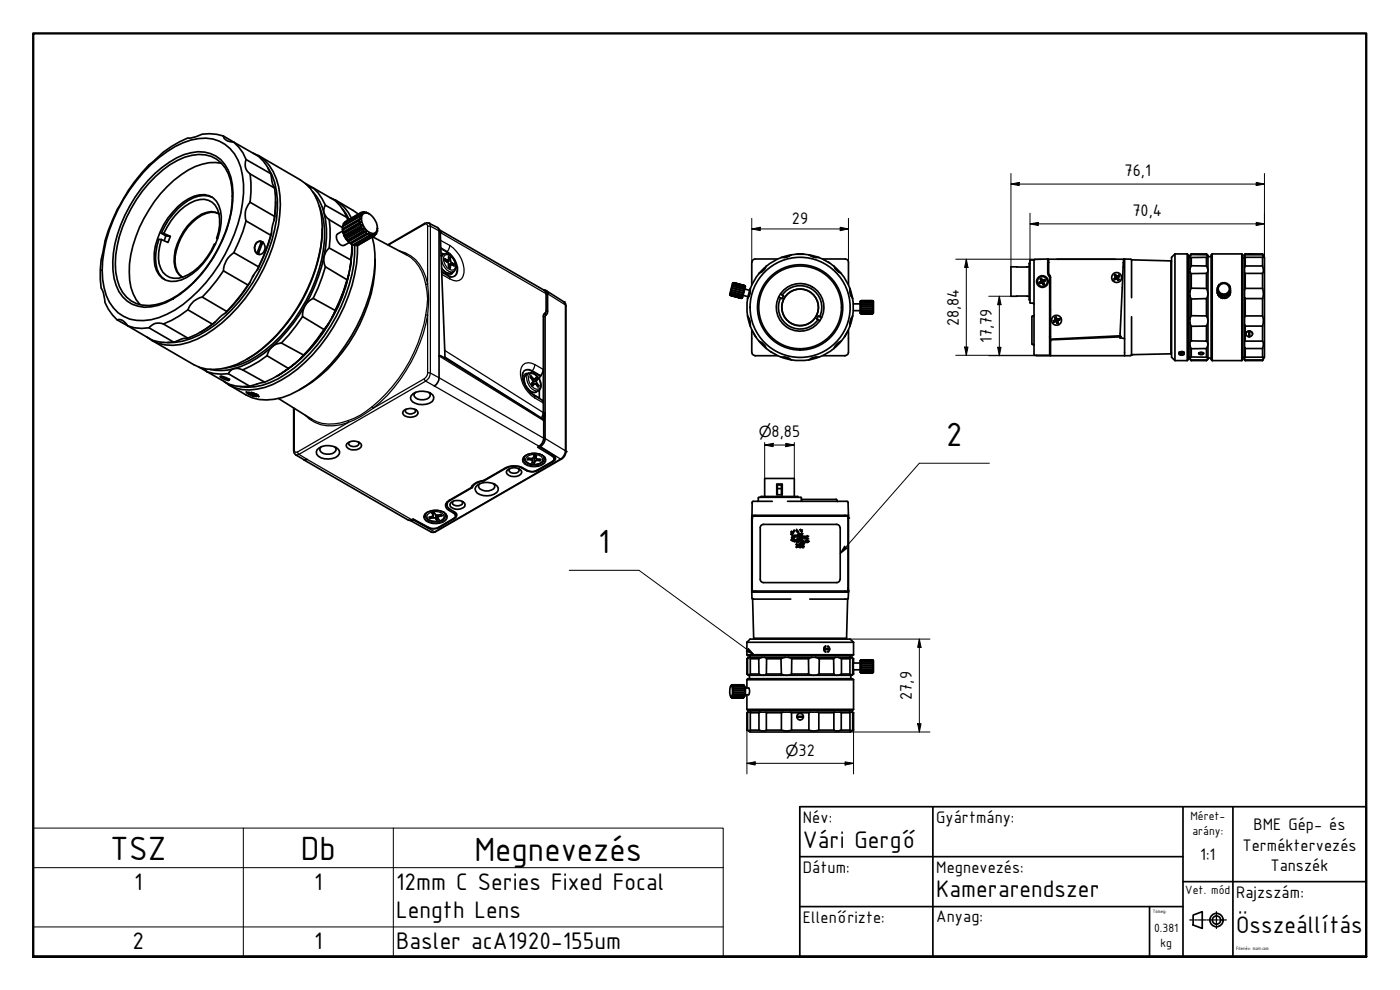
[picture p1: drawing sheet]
<svg xmlns="http://www.w3.org/2000/svg" width="420mm" height="297mm" viewBox="0 0 420 297" stroke-linecap="round" stroke-linejoin="round" font-family="sans-serif">
<defs><g id="words">
<g font-size="10.9">
<text x="284" y="133.7">2</text>
<text x="179.5" y="165.8">1</text>
<text x="33.1" y="257.9">TSZ</text>
<text x="90.3" y="257.9">Db</text>
<text x="142.4" y="258.2">Megnevezés</text>
</g>
<g font-size="7.7">
<text x="241" y="254.6">Vári Gergő</text>
<text x="40.3" y="267">1</text>
<text x="94.3" y="267">1</text>
<text x="118.9" y="267">12mm C Series Fixed Focal</text>
<text x="281" y="269">Kamerarendszer</text>
<text x="118.9" y="275.3">Length Lens</text>
<text x="371" y="280">Összeállítás</text>
<text x="39.8" y="284.8">2</text>
<text x="94.3" y="284.8">1</text>
<text x="118.9" y="284.8">Basler acA1920-155um</text>
</g>
<g font-size="5.4">
<text x="337.5" y="52.9">76,1</text>
<text x="339.9" y="64.9">70,4</text>
<text x="237.7" y="67.2">29</text>
<text x="287.8" y="97.8" transform="rotate(-90 287.8 97.8)">28,84</text>
<text x="297.7" y="103" transform="rotate(-90 297.7 103)">17,79</text>
<text x="231.6" y="131.1">8,85</text>
<text x="273.7" y="210" transform="rotate(-90 273.7 210)">27,9</text>
<text x="239.6" y="226.7">32</text>
<text x="241" y="246.9">Név:</text>
<text x="281" y="246.9">Gyártmány:</text>
<text x="376.2" y="249">BME Gép- és</text>
<text x="372.9" y="255.2">Terméktervezés</text>
<text x="241" y="261.9">Dátum:</text>
<text x="281" y="261.9">Megnevezés:</text>
<text x="360.2" y="258">1:1</text>
<text x="381.3" y="261.4">Tanszék</text>
<text x="371" y="269.4">Rajzszám:</text>
<text x="241" y="276.9">Ellenőrizte:</text>
<text x="281" y="276.5">Anyag:</text>
</g>
<g font-size="4.6">
<text x="227.7" y="131.1">⌀</text>
<text x="235.7" y="226.7">⌀</text>
</g>
<g font-size="3.9">
<text x="357.3" y="246">Méret-</text>
<text x="357.9" y="250.6">arány:</text>
<text x="355.7" y="268.3">Vet. mód</text>
<text x="346.4" y="279.5">0.381</text>
<text x="348.2" y="284">kg</text>
</g>
<g font-size="1.5">
<text x="346" y="274.1">Tömeg:</text>
<text x="371" y="285.2">Filenév: main.iam</text>
</g>
</g></defs>
<!-- layer: Visible (ISO) -->
<g fill="none" stroke="#000" stroke-width=".51">
<path d="M44.7 49.5l1-.7a36.9 36.9 0 0 1 10.7-7.4 9.4 9.4 0 0 0 4.3-1.2l2.2-.1 2.2 .2 2 .5a2.78 2.78 0 0 0 3.1 1.9l1.4 1.4 1.3 1.7 1 2.1a3.5 3.5 0 0 0 1.2 4.3l.2 2.6-.2 5.9a5.6 5.6 0 0 0-1.2 5.6l-1 3.2-2.7 6.3a6.8 6.8 0 0 0-3.1 5.5l-2 2.8-4.4 5a5.8 5.8 0 0 0-4.3 3.8l-4.9 3.2-2.5 1.1a3.6 3.6 0 0 0-4.3 1.1l-2.2 .2-2.2-.2-1.9-.5a2.74 2.74 0 0 0-3.2-1.8 11.1 11.1 0 0 1-3.9-6.7l-.8-2.6a27 27 0 0 1 .7-12.5 44.5 44.5 0 0 1 6.4-15.5 37.7 37.7 0 0 1 7.1-9.2zM45.3 49.3a26.6 26.6 0 0 1 14.3-7.7 11.2 11.2 0 0 1 12.7 8.6 31.4 31.4 0 0 1-1.9 20 47.3 47.3 0 0 1-17.9 22.8 17.1 17.1 0 0 1-13.6 2.7 11.9 11.9 0 0 1-7.7-9.4 33.6 33.6 0 0 1 2.8-20.4 50.5 50.5 0 0 1 11.3-16.6zM46.4 52.1a21.6 21.6 0 0 1 13-6.6 9.5 9.5 0 0 1 9.9 7.6 30.8 30.8 0 0 1-3.7 21.4 36 36 0 0 1-15.9 16.4 11 11 0 0 1-11.5-.6 13.8 13.8 0 0 1-4.4-11.6 40.7 40.7 0 0 1 12.6-26.6zM46.7 52.9a20.7 20.7 0 0 1 12.9-6.6 9.3 9.3 0 0 1 9.6 7.9 30.7 30.7 0 0 1-4.2 21.3 32.8 32.8 0 0 1-16.1 15.4 9.9 9.9 0 0 1-12.1-3.2 18.8 18.8 0 0 1-1.6-13.9 41.1 41.1 0 0 1 11.5-20.9zM63.7 59.2a8.5 8.5 0 0 0-8.8 2.1 23.5 23.5 0 0 0-6.5 8.7M66.5 49a15.5 15.5 0 0 0-12.1 3.4 40.1 40.1 0 0 0-15.5 26.8 17.9 17.9 0 0 0 2 10.8l1.1 1.4M67.1 40.8l10.5 6.1 1.5 1.5 1.2 1.7 1 2M73.9 47.9l7.4 4.2M75.1 52.2l7.3 4.2M75.9 45.9a13.1 13.1 0 0 1 7.7 10.2 37.4 37.4 0 0 1-3 21.2 47.4 47.4 0 0 1-21.5 24.5 14.2 14.2 0 0 1-15.1-.7M77.5 46.7l12.6 7.3a14.4 14.4 0 0 1 6.4 11.2 44.3 44.3 0 0 1-7.3 27.2 43.4 43.4 0 0 1-18.1 16.9 14.7 14.7 0 0 1-13 .1l-12.6-7.3M80.5 50.5a22.9 22.9 0 0 1 2.5 15.3 50.1 50.1 0 0 1-20.7 33.2 21 21 0 0 1-12 3.8"/>
<path d="M81.3 52.1a9.7 9.7 0 0 0 1.1 4.3M82.4 56.4l.3 2.7-.3 5.8M91.6 55a11.4 11.4 0 0 1 6.1 6.6 2.98 2.98 0 0 0 1.1 4.3M92.8 56.2l1.2 .2 6.6 3.8 2.6 3.1 .9 2M93.9 57.5a16.7 16.7 0 0 1 4.1 11.2 47.6 47.6 0 0 1-12.1 30.9 31.2 31.2 0 0 1-17.6 11.4l-3.6 .1-1.6-.2M99 59.3a11.4 11.4 0 0 1 6.5 6.2M48.4 70l1.4 .8-.5 1.4M48.4 70h.7M48.5 71.9a11 11 0 0 0 .4 9.8 5.7 5.7 0 0 0 7.6 .7 18.7 18.7 0 0 0 7.8-9.1h.3M48.5 71.9l-.8-.1a13.2 13.2 0 0 0 0 10.2l1.7 1.9M49.1 70a18.9 18.9 0 0 1 9.4-9.8 5.1 5.1 0 0 1 7.2 4 13.2 13.2 0 0 1-.7 7.3M49.1 70l2 .9-.7 1.9-1.9-.9"/>
<path d="M49.8 70.8l1.3 .1M53.3 62a11.8 11.8 0 0 1 8.1-3.6 5.3 5.3 0 0 1 4.8 4.8 20.3 20.3 0 0 1-5.3 16 12.5 12.5 0 0 1-9.6 5.2 6 6 0 0 1-5-6.5 22.4 22.4 0 0 1 7-15.9zM65 71.5l.3 .2M65 71.5h.3M65.7 64.1a7.3 7.3 0 0 0-7.9 2.6 16.2 16.2 0 0 0-5.1 13.3l.4 1.3 .7 1 .9 .9M65.7 64.1a5.6 5.6 0 0 0-6.6 1.1 17.3 17.3 0 0 0-6.8 13.4 5.2 5.2 0 0 0 2.4 4.6M70.2 75.8l7.4 4.3M73.9 66.3l7.4 4.3M75.1 60.7l7.3 4.2M76.9 72.9l1.1-.5h.5l-1.4 3.7a2.34 2.34 0 0 1-.2-3.2zM77.3 75.6l.3 .2-.2 .4 .4 .2M78.2 72.4a2.05 2.05 0 0 0-1.8 1.4 2.05 2.05 0 0 0 .7 2.3"/>
<path d="M78.2 73.1h.5M78.9 72.6l-.2 .5-.4-.2M78.9 72.6a2.23 2.23 0 0 1-.9 3.8l-.5-.2M78.9 72.6l-1.5 3.6M81.3 70.6l-2.2 6.3-1.5 3.2M81.5 70a53.8 53.8 0 0 1-4.2 10.9M81.5 70l-.2 .6M82.3 66l-.4 1.4-.4 2.6M82.4 64.9l-.1 1.1M82.7 60.5l-.4 5.5M95.8 61.8a25.9 25.9 0 0 1 .8 15.9 47.3 47.3 0 0 1-21.8 30.5l-2.4 1.1-4.6 1.1M96.7 68.6a48.8 48.8 0 0 1-22.6 39.2"/>
<path d="M97.7 61.6l6.4 3.7M98.8 65.9l.3 2.7-.3 5.8a4.5 4.5 0 0 0-1.1 5.7M98.8 65.9l4 2.4M98.8 74.4l6.5 3.6M100.7 60.1l6.9 4.1M102.7 62.7l2.1 3.1M102.8 68.8l.1 .2a5.4 5.4 0 0 0 1.6 3.5l.8 .6M102.8 68.8a5.1 5.1 0 0 0 2.5 4.3M102.8 69.3l-1.5 .9a2.38 2.38 0 0 0 1.6 3.5l1.9-.9M104.1 65.3l.2 .9M105.6 73.3v2.3l-.5 4.8 .5-6.6M106.4 73.5a46 46 0 0 1-9.1 27.3 40.9 40.9 0 0 1-16.3 14 16.5 16.5 0 0 1-9 1.2"/>
<path d="M107.6 64.9l-4.7 2.8-.1 1.1M107.6 65.2l-4.8 2.8M107.6 66l-4.8 2.8M107.6 66.3l-4.7 2.7M107.9 64.4l-4.8 2.8M107.9 67.1l-4.8 2.8M107.9 64.2l-4.7 2.8-.3 .7M107.9 67.4l-4.7 2.8M108.3 63.8l-4.7 2.8M108.3 68.2l-4.7 2.8M108.5 63.7l-5.1 3.1M108.5 68.5l-4.8 2.8"/>
<path d="M109 64.2a2.08 2.08 0 0 1 2.8 .8 4.4 4.4 0 0 1 1.2 4.5 1.73 1.73 0 0 1-2.8-.2 4.1 4.1 0 0 1-1.2-5.1zM109 63.5l-.3 .2M109 69.3l-4.7 2.8M109.2 69.5l-4.7 2.7M109.9 70.1l-4.8 2.8M109.9 63.7h-.1M110.1 70.3l-4.8 2.7M110.7 70.7l-4.7 2.8M110.9 64.2l-1.7-.7h-.2l.3 .3h-1l.4 .4h-.8v.2l.5 .4-.8 .1v.3l.7 .4-.7 .4v.3l.8 .2-.5 .6v.3l.8 .1-.4 .7 .2 .3h.8l-.3 .8 .2 .2 .8-.2-.1 .8 .2 .2 .6-.4v.8h.3l.5-.5 .1 .7 .6-.7 .1 .5h.2l.3-.8 .1 .3 .1-.1 .3-1.7M111 70.7l-4.8 2.8-.9-.4M111.6 70.9l-4.8 2.7M111.7 71.1a36.3 36.3 0 0 1-3.1 23.7 46.1 46.1 0 0 1-21.5 23.6 14.9 14.9 0 0 1-13.2 .1l-5.2-3"/>
<path d="M111.8 70.9l-4.8 2.7-.7-.1M111.8 71l10.2 5.4M112.3 70.7l-4.7 2.8M112.5 70.7l-4.9 2.8h-.3a49.3 49.3 0 0 1-13.4 32.8 34.7 34.7 0 0 1-14.5 10 12.7 12.7 0 0 1-12.3-1.9M112.6 77.8a46.3 46.3 0 0 1-22.7 39.2M112.9 70.2l-.3 .2M113.2 69.5h-.1M116.4 73.5l11-6.5 .7-.1 .6 .1 2.7 1.3 .3 .4 .1 44.6a3 3 0 0 1-1.4 2.5M131.6 68.6l.5 1.2 1.4 37.7-1.4-.8-.3 .1M131.8 68.9l31.6 18.3 .5 .9M132.4 76.7a2.5 2.5 0 0 1 3.9 1.3 2.31 2.31 0 0 1 .4 2.8 2.31 2.31 0 0 1-2.7 1l-1.5-1.2M133.5 78.2l1.1 .7v1.3"/>
<path d="M134.5 78.2l-.5 .3M134.6 78.1l-.6 .4M134.6 77v1.1l-1.1-.5 .1 .7M134.6 78l.5-.7 .2 1.2 1 .7-.9 .2M135.2 79.4l-.6 .2M135.3 79.4l-.7 .2M136.3 79.8l-1-.4-.2 1-.5-.3M225.6 78.7v6.8M230 79.8a4.1 4.1 0 0 1-2.2 2.2M233.4 77.7h-6.7a.98 .98 0 0 0-1 1M236.8 76.9l-1.5 .4M237.5 76.5a16 16 0 0 1 17.6 21.4"/>
<path d="M237.5 76.5a16 16 0 0 0-12.3 21.3M237.6 76.4a4 4 0 0 1-3.1 .8M239.1 76.2h2M242.8 76.4a3.7 3.7 0 0 0 2.9 .8M243.4 76.9l1.6 .4M246.9 77.7h6.7M247.3 77.9l.5 .3M248.5 78.5l.5 .4M250.3 79.8a4.1 4.1 0 0 0 2.2 2.2M253.7 77.7a.98 .98 0 0 1 .9 1v6.8M309.1 78.2v12.5M309.1 79h-.2v11h.2"/>
<path d="M309.3 78l-.2 .2M310.4 77.9l-1.1 .1M310.6 77.8l-.3 .3v28.2l.3 .3M314.5 77.7v4.3l.5 1.2v23.4M314.5 77.7l.2 .1v4.1l.4 .8M314.5 77.7l-3.9 .1M314.7 77.8h22.5M317.2 77.8h17.5M337.2 77.8l-1.1 23.6 1.4 .2M337.5 77.7l-.3 .1M339.3 77.8l-1.8-.1v29M339.3 77.8l.3 .2v11.3"/>
<path d="M339.5 77.9l11.9 .4M351.4 78.3v27.9M351.4 78.3l.2 .2M352.6 76.2v32M352.6 76.2l-1 1v30l1 1M352.6 76.2h3.7M356.3 76.2v32M356.3 76.2l.3 .3v31.4l-.3 .3M356.6 77.2h.5M357.1 77.3h.4M357.5 79.7l-.4 1.1M357.5 76.4l-.4 .6"/>
<path d="M357.5 77.3l4.6-.1v2.6M357.5 76.2v.2M357.5 77.3v2.4M357.5 76.2l-.4 .4v19.1M357.5 76.2h4.6M357.5 79.7l4.6 .1M362.1 79.8l.4 1.3M362.1 76.4l.4 .7-.4 .1M362.1 76.2v.2h-4.6M362.1 76.2l.4 .4v4.5M362.5 77h1M363.8 76.2v32"/>
<path d="M363.8 76.2l-.3 .3v31.4l.3 .3M363.8 76.2h8.9M372.7 76.2v32M372.7 76.2l.3 .3v31.4l-.3 .3M373 77.3h.5M373.5 77.3v2.9M373.7 77.2v2.6h5.2M373.7 79.8l-.2 2M373.7 76.2h1.3M373.7 76.2v.2M373.7 76.2l-.2 .5M373.9 76.2h.9"/>
<path d="M375 76.2h.9zM375.9 76.2h3M378.9 76.4l.3 .7-.3 .1M378.9 79.8a2.47 2.47 0 0 1 0 2.2M378.9 76.4h-5.2l-.2 .9 5.4-.1M378.9 76.2v.2M378.9 77.2v2.6M378.9 76.2l.6 1v30l-.6 1M35.2 96l10.5 6.1 2.1 .5 2 .2 2.3-.1M44.7 98.3l7.4 4.4M49 97.2l7.4 4.3M56.4 92.9l7.4 4.4"/>
<path d="M60.7 89.1l7.4 4.4M63.8 97.3l-2.5 1.7-4.9 2.5M64.6 96.6l-4.5 3.1M64.6 96.6l-.8 .7M67.1 81.3l7.3 4.2M67.7 93.9l-1.1 .7-2 2M68.1 93.5l-.4 .4M74.4 85.5l-1.9 2.8-4.4 5.2M75 84.8a46.2 46.2 0 0 1-7.3 9.1M75 84.8l-.6 .7M76.2 82.4l-.4 .7M77.3 80.9l-.9 1.2-1.4 2.7"/>
<path d="M77.6 80.1l-.3 .8M90.8 95l-4.1 5.4-2.2 2.5M90.8 95l6.4 3.9M94 89.5a5.4 5.4 0 0 0-3.2 5.5M94 89.5l6.6 3.6M97.7 80.1l-2.3 6.3-1.4 3.1M97.7 80.1l6.4 3.8M98.6 97.1a53 53 0 0 1-8.6 10.6l.6-.6a88.3 88.3 0 0 0 8-10zM99.7 95.2l-1.1 1.9M104.6 82.4a50.9 50.9 0 0 1-4.9 12.8l.9-2.1a58.4 58.4 0 0 0 4-10.7zM105 80.5a49.8 49.8 0 0 1-16.4 28.6M105.1 80.4l-.5 2"/>
<path d="M132.6 81.6l2.8 1.5M163.2 87a.79 .79 0 0 1 .7 1v5.3l-.8 1.6v28.8M163.3 87a.9 .9 0 0 1 1 1.1v5.9l-.7 1v36.6a2.81 2.81 0 0 1-1.4 2.4M164 87.2l5.3 3.5 .4 .4 .2 .6v43.8a2.73 2.73 0 0 1-1.4 2.2l-37.8 21.9-1.2 .1M219.2 88.6l3.3 .9-3.3-.9M219.3 88.5l3.2 .9M219.3 88.4l3.3 .9M219.4 88.1l3.2 .9-3.3-.9M219.5 87.7l3.3 .9M219.5 87.6l3.3 .8M219.6 87.1l3.3 .9M219.6 87l3.3 .8"/>
<path d="M219.8 86.5l3.3 .9M219.8 85l.4-.2-.3 .5 .2 .1-.3 .2 .2 .3-.4 .2 .2 .2-.3 .4 .1 .4-.2 .1 .1 .4-.2 .1 .1 .4h-.3l.1 .5-.2-.3zM219.8 86.3l3.3 .9M220 85.9l3.2 .9M220 85.8l3.3 .9M220.1 85.4l3.2 .9M220.1 85.3l3.3 .9M220.2 85l3.3 .9M220.2 84.8l3.3 .9-3.3-.9M220.2 84.9l3.3 .9M223 88.6l1.5 .4M223.5 85.7l.2 .3-.9 3.3-.3 .2 .3-.4-.2-.2 .3-.2-.1-.3 .3-.1-.2-.3 .3-.3-.1-.5h.2l-.1-.4 .3-.1-.2-.4h.3z"/>
<path d="M223.5 86.7l1.5 .4M224.3 94.8a4.4 4.4 0 0 1 .9 3M224.8 95.5l.4 1.6M225.2 87.4l-.4 1.5M225.2 86.5a4.2 4.2 0 0 1-.9 3.1M225.2 97.8l1.3 2.7 1.3 1.8M225.6 99l.1 7.2 .9 .5h6.8M225.8 99.3l1 1.7M229.6 80.6l-1.1 1.1M233.7 89.1l.9 .5M234.3 88.2l.5 .3M234.3 89.4a6.5 6.5 0 0 0 2.6 8.5 6.5 6.5 0 0 0 8.6-2"/>
<path d="M234.8 88.5a6.5 6.5 0 0 1 8.6-1.9 6.5 6.5 0 0 1 2.6 8.4M234.8 88.5l.3 .3-.5 .8M245.5 95.9l.6 .3M245.6 94.8l-.5 .9 .4 .2M245.6 94.8l1 .5M250.7 80.6l1.1 1.1M254.4 99.3l-.9 1.7M254.6 99l-.1 7.2-.9 .5h-6.7M255.1 97.9l-1 2-1.6 2.4M255.1 86.5a4.2 4.2 0 0 0 .8 3.1M255.1 87.4l.4 1.5M255.5 95.5l-.4 1.6"/>
<path d="M255.9 94.8a4.4 4.4 0 0 0-.8 3M256.1 93.2h2M256.1 91.2h2M258.2 90.4l.2-.2-.1 .3 .1-.1-.1 .3h.1l-.1 .4 .1 .1-.1 .4 .1 .2-.1 .4 .1 .2-.1 .3 .1 1.3-.1-.1 .1 .3-.3-.3zM258.4 90.2h3.4M258.4 90.4h3.4M258.4 90.5h3.4M258.4 90.7h3.4M258.4 90.9h3.4M258.4 91.2h3.4M258.4 91.4h3.4M258.4 91.8h3.4"/>
<path d="M258.4 91.9h3.4M258.4 92.4h3.4M258.4 92.6h3.4M258.4 93h3.4M258.4 93.2h3.4M258.4 93.6h3.4M258.4 94h3.4M261.8 90.2l.3 .3v3.4l-.3 .3 .3-.3-.3 .1 .3-.4h-.3l.3-.3-.3-.1 .3-.4-.3-.2 .3-.3-.3-.4 .3-.2-.3-.3 .3-.2-.3-.5h.3l-.3-.3 .3 .1zM261.8 94.2h-3.4h3.4M308.9 80.1h-5.5v8.8h5.5M309.1 90.8l.2 .2M309.3 90.9l.8 .1 .2 .3"/>
<path d="M309.7 95v8.2l.2 .2M309.9 94.8l-.2 .2M310.3 94.6l-.4 .3M312.4 84.5l-.6 .3 .6-.2M312.4 84.6l.1 .1M312.5 84.8l-.5 .3 .5-.2M312.5 84.8l.4 .1 .2 .4M312.5 84.9l.3 .1M312.5 83.6l.5 .5 .5-.2a.49 .49 0 0 1-.6 .4 .49 .49 0 0 1-.4-.6zM312.5 84.2l-.3-.5 .1 .8M312.5 84.2l-.1 .4M312.7 84.1l-.1 .1"/>
<path d="M312.9 84.9l.2 .6M313.1 84.8l-.2 .1M313.1 84.2l.1 .2M313.2 84.4l-.1 .4 .3 .5-.2-.5M313.3 84.5l-.1 .3M313.6 84.3l-.4 .1M313.8 84.2l-.6 .2M315 82.6l.3 .6v23.5M316.2 96.6l.5-.2zM316.7 96.1l.1 .2M316.7 95.8l-.1 .3-.5 .2 .6-.2M316.7 95.7l-.1-.5 .3 .5"/>
<path d="M316.7 96.3l.4 .2M316.7 96.3v.1M316.8 96.5l.3 .1 .1 .5-.1-.6M316.9 95.7l-.2 .4M317 95.7l-.2 .1M317.1 95.7l-.2-.6 .3 .6 .7-.1-.5 .3M317.1 95.7l.3 .2M317.3 96.4l-.2 .1M317.4 95.9l.1 .2M317.5 96.1l.6-.2-.6 .4 .1 .7-.3-.6M317.5 96.1l-.2 .3M334.7 83.3l-.2-.8 .3 .5-.1 .4"/>
<path d="M334.7 83.4l-.4 .3 .4-.3M334.7 83.4l.2 .2M334.8 83.6l.5 .1M334.8 83.6l-.3 .3 .6-.3 .5 .5-.3-.4M335 82.9l-.2 .1M335.1 82.8l.3 .1 .3-.3a.54 .54 0 0 1-.6 .3 .54 .54 0 0 1-.4-.6l.3 .5M335.4 82.9l.1 .2M335.4 83.5l-.1 .2M335.5 83.5l.4 .4-.4-.4M335.5 83.1v.4M335.5 83.1l.5-.2-.4 .3M335.6 83.2v.3"/>
<path d="M339.6 95v11.4l-.3 .3M357.1 81.6l.4 .5M357.1 88.7l.4 1M357.1 95.7v7.9M357.1 96.8l.4 1.1M357.5 86.5l-.4 1.1M357.5 94.7l-.4 1M357.5 97.9l4.6-.1v4.5h-4.6zM357.5 89.7l4.6-.1v5.2M357.5 82.1v4.4M357.5 89.7v5M357.5 94.7l4.6 .1"/>
<path d="M357.5 86.5h4.6M362.1 86.5l.4 1.7M362.1 94.8a2.83 2.83 0 0 1 0 3M362.1 82v4.5M362.1 82l-4.6 .1M362.5 81.1l-.4 .9M362.5 88.2l-.4 1.4M362.5 88.2v19.6l-.4 .4M362.5 81.1v7.1M365.3 87.8l.2 .3M365.3 86.5v1.5M365.5 88.4l.3 .2"/>
<path d="M365.5 85.9v.3M365.5 87.6l.1 1M365.8 88.1v.8l1.1 .6 1.2-.1 .3-.4h.3v-.9M365.8 85.4l1.1-.6 1.4 .2v.3h.4v.4l.4 .2-.1 .3 .3 .1-.2 .4 .2 .4-.3 .1 .1 .5h-.4v.4h-.3l-.1 .3-.5-.1-.1 .3-.4-.2-.3 .2-.2-.3-.5 .1-.1-.3h-.4l.1-.4h-.3v-.5l-.3-.1 .2-.4-.2-.4 .3-.2v-.3l.3-.2zM365.8 85.4v.3M366 88.1v.9M366.3 88.4v.9M366.5 88.5v.9M366.9 88.6v.9M367 88.6v.9M367.5 88.6v.9M367.7 88.6v.9"/>
<path d="M368.1 88.5v.9M368.3 88.4v.9M368.7 88.1v.9M368.7 85.4v.3M369.1 87.7v.9M369.1 87.6v.8l-.4 .2M369.1 85.9v.3M369.3 86.5l-.2 1.6M369.3 87.1v.9M373.5 89.2l.2 .4v5.2l-.2 .4zM373.5 95.2v2.1M373.7 97.8l-.2-.5v5.2"/>
<path d="M373.7 86.5l-.2 .5v2.2M373.7 82l-.2-.2v5.2M373.7 89.6h5.2M373.7 94.8h5.2M374.1 99.6l.7-.3v1.8a.89 .89 0 0 1-.8-.6 .89 .89 0 0 1 .1-.9zM374.8 99.4l-.5 .1-.4 .7M374.8 99.6h.2M375 99.4a.86 .86 0 0 1 .9 .8 .86 .86 0 0 1-.9 .9v-1.8a.99 .99 0 0 1 .9 .9M378.9 86.5a4.7 4.7 0 0 1 0 3.1M378.9 94.8a4.7 4.7 0 0 1 0 3M378.9 97.8h-5.2v4.5h5.2M378.9 82h-5.2v4.5h5.2"/>
<path d="M378.9 82v4.5M378.9 89.6v5.2M378.9 97.8v4.5M56.4 101.5a5.4 5.4 0 0 0-3.3 .8l-1 .4M59.8 110.2l2.4 1.4M61.4 110.6l.8 1M62.2 111.6l6.6 3.7a13.4 13.4 0 0 0 9.8-.5l.5-.1a34.3 34.3 0 0 0 9.4-5.6l-5.5 3.9M62.2 111.6l1.9 .5 2.1 .2 2.3-.2M66.1 112.9l1.8 .4 .9 .7-.3 .2-.9-.3-1.4-.7zM66.4 112.9l2.2 .9M68.5 112.1l6.4 3.8M72.8 111a2.92 2.92 0 0 0-4.3 1.1"/>
<path d="M72.8 111l6.6 3.7M74.4 117.8l.1 .2M74.5 118l-.6-.4 .5 .5 2.4 .2M74.7 118.1l.4 .2h-.4M74.7 118.3l1.3 .6-.6-.4M74.7 118.3l2.5 .2M75.1 118.2v.1M75.5 117.8l.6 .3-1.4-.4h-.2v.3M75.5 117.8l1.3 .5M76.5 118.3l.7 .2M77.2 118.9l-1.8-.4 1.4 .4h.4l-.2-.2 .7 .3M77.2 118.5l.5 .5"/>
<path d="M80.1 106.7l-2.4 1.7-4.9 2.6M80.1 106.7l6.5 3.8M83.6 119.6l9.9 6.2M84.5 102.9a4.7 4.7 0 0 0-4.4 3.8M84.5 102.9l6.6 3.6M90 107.7l-1.5 1.4M123.4 118.7a4.8 4.8 0 0 1 6.5-.2 1.59 1.59 0 0 1-.9 2.5 4.7 4.7 0 0 1-5.7-1.1l-.1-.6zM124.7 117.7l-.4 .5a1.74 1.74 0 0 0 1.9 1.7 2.54 2.54 0 0 0 2.9-1.1v-.6l-.4-.5M133.5 107.4l29.4 18.3 .3 .4M133.5 107.2l27 17M156.9 111.9a6.9 6.9 0 0 0 3.2 6.6l2.5 1.5 .5 .9M157.9 112.4a2.43 2.43 0 0 1 3.9 1.3 2.43 2.43 0 0 1 .5 2.6 2.43 2.43 0 0 1-2.2 1.5 4.1 4.1 0 0 1-2.7-4.8z"/>
<path d="M159.1 113.1l.8 1.2-.4 .9M159.6 115.1l.4 .6 .6-.6 .9 1M159.8 114.8l1.6-1.1-.5 .9 .8 1.1-.6-.1M160.4 115.1l-.6 .3M160.5 113.8l-.6 .4M160.9 113.2l-.6 .6-1-1v.5M161.9 117.1v2.5M163.1 110.9l-1.2 2.9M227.8 102.3a4.1 4.1 0 0 1 2.2 2.3M227.8 102.3l2.2 2.3M228.5 102.8l1.1 1.1M230 104.6a16 16 0 0 0 7.5 3.4"/>
<path d="M231.3 105.5l.3 .2M232.7 106.3l.3 .2M234.5 107.2a3.7 3.7 0 0 1 3.1 .8M235.3 107.2l1.5 .4M245 107.2l-1.6 .4M245.8 107.2l-2.1 .6a16 16 0 0 1-6.2 .2M250.3 104.6l-1.9 1.3-2.7 1.3a3.5 3.5 0 0 0-2.9 .8M251.8 102.8l-1.1 1.1M252.5 102.3l-2.2 2.3M252.5 102.3a4.1 4.1 0 0 0-2.2 2.3M309.9 103.4l.4 .2M310.6 106.6h4.7"/>
<path d="M311.1 106.6l4.2 .1M315 101l.3 1.3M315.3 101.8l20.9-1v.3l-20.9 .9M315.3 106.7h24M351.4 106.2l-11.9 .3M351.6 105.9l-.2 .3M352.6 108.2h3.7M353.9 106l.4 .3-.4-.3 .4-.3h-.4l.6-.2v1l-.6-.2h.4M354.5 105.6h.2M354.5 106.4h.2M354.5 105.8h.2M354.7 105.5l.6 .2h-.3l.3 .3-.3 .3h.3l-.6 .2z"/>
<path d="M355.3 106l-.3 .3M357.1 107.4l.4 .6M357.1 103.6l.4 1M357.1 103.6v4.2l.4 .4M357.5 107.1l-.9 .1M357.5 102.3l-.4 .6M357.5 108h4.6v.2M357.5 104.6h4.6v2.6M357.5 104.6v2.5M357.5 108v.2M357.5 107.1l4.6 .1M357.5 108.2h4.6"/>
<path d="M359.8 106a1 1 0 0 0 1.5 0M359.8 105.9a.8 .8 0 0 1 .8-.3 .8 .8 0 0 1 .6 .6 .83 .83 0 0 1-1.4-.3zM362.1 107.2h.4l-.4 .8M362.1 102.3a1.57 1.57 0 0 1 0 2.3M362.5 107.4h1M363.8 108.2h8.9M373.7 108l-.2-.3 .2 .5M373.7 107.2l-.2-.1v.6M373.7 104.6l-.2-.5v3h-.5M373.7 102.3l-.2 .2v1.6M373.7 108.2h5.2M374.8 100.8h.2"/>
<path d="M374.8 100.5h.2M378.9 102.3a2.47 2.47 0 0 1 0 2.3M378.9 107.2h.3l-.3 .8M378.9 108h-5.2v.2M378.9 104.6h-5.2v2.6h5.2M378.9 104.6v2.6M378.9 108v.2M88.1 122.4l.2 13.5 .4 .5 2.5 1.5 .4 .1 .6-.2M95.1 135a4.8 4.8 0 0 1 6.4-.2 1.53 1.53 0 0 1-.8 2.5 4.9 4.9 0 0 1-5.6-1l-.2-.7zM96.4 134l-.4 .5a1.63 1.63 0 0 0 1.9 1.8 2.58 2.58 0 0 0 2.9-1.2v-.6l-.4-.5M104.1 133.1a3.2 3.2 0 0 1 4.2 0l.2 .6a2.68 2.68 0 0 1-4.6 0zM104.9 132.6l-.3 .4a1.4 1.4 0 0 0 2 1l.7-.2 .3-.4 .2-.4-.3-.4"/>
<path d="M121 123.4a3.2 3.2 0 0 1 4.3 0l.2 .5a2.68 2.68 0 0 1-4.7 0zM121.9 122.8l-.3 .4a1.83 1.83 0 0 0 3.1 .4v-.4l-.2-.4M157 137.8a3 3 0 0 1 3.3-1.8 2.97 2.97 0 0 1 3.3 1.8M157.2 137.2l.1 .1M157.3 137.1a2.79 2.79 0 0 0 3.5 2.3 2.28 2.28 0 0 0 2.5-2.3M158.7 137.5l-.4 .4 1.4 .2-.1 .8M159.9 137.5l-.1 .8M160.3 136.7l-.4 .8h-1.5M160.3 136.8h.7l-.1 .8 1.4 .2M160.4 136.8l-.1 2.2 .4-.8h1.5l-.4-.4M160.7 136.8l.1 .7M161.7 133.9l4.4 2.7 .7 .9-.7 1-4.7 2.6a4.2 4.2 0 0 1-4.9-.8 5.2 5.2 0 0 0-4.5 .1l-6.7 3.9v-.2"/>
<path d="M161.8 133.9l-.4 .3 4.4 2.7 .5 .8-.6 .8-4.6 2.6a3.6 3.6 0 0 1-4.3-.8 6 6 0 0 0-5.1 .1l-6.6 3.8a4.5 4.5 0 0 0-3.7 2.2l-6.7 3.8a1.56 1.56 0 0 0-1 1.4 1.56 1.56 0 0 0 1 1.5l1.9 1.3v.8l-5.1 3.1a3.2 3.2 0 0 1-2.8 0l-4.7-2.5-.9 .3h-.5l-31.4-18.1M163.1 123.7l-.6 1.8M163.1 123.7l.1 2.2M163.2 125.9v.2M163.2 126.1v5.4a3.2 3.2 0 0 1-1.4 2.4M163.4 137.2l-.1 .1M163.6 123.9l-.4 2M166.3 136.7v1M166.7 137.1l-.4 .5M124 156l-.9 .1 6.3 3.5M127.4 154.9a2.86 2.86 0 0 1 3.3-1.8 2.89 2.89 0 0 1 3.3 1.8M127.6 154.3l.1 .2"/>
<path d="M127.7 154.2a2.39 2.39 0 0 0 3 2.3 2.44 2.44 0 0 0 3-2.3M130.1 153.9l-.1 .8M130.3 153.8l.7 .7 1.4-.1M130.4 153.9l-.7 .1 .3 .8-1.2 .4M130.9 154.5l.2 1.6-.7-.7-1.4 .2 .4-.5M131.3 154.6v.6M132.3 154.5l.4 .2-1.3 .4 .4 .8M133.8 154.3l-.1 .2M133.8 151.2l.4 .6M134.1 150.7v.8M135.2 151a3.2 3.2 0 0 1 4.2 0l.2 .5a2.31 2.31 0 0 1-3.2 1.2l-1.2-.7-.2-.5zM136 150.4l-.2 .4a1.59 1.59 0 0 0 2.5 .8l.4-.4 .2-.4-.3-.4"/>
<path d="M136.7 153.8v.9l.3-.4M141.7 146.3l-6.6 3.9a1.4 1.4 0 0 0-1 1.2 1.4 1.4 0 0 0 .9 1.4l2 1.3 .1 .5-.2 .5-5.1 3.2a3.9 3.9 0 0 1-3.4 0l-4.5-2.5M141.7 145.7v.6M142.8 146a4.8 4.8 0 0 1 6.4-.2l.3 .7a2.22 2.22 0 0 1-2.2 2.1 5.3 5.3 0 0 1-4.1-.7l-.6-1.2zM144 145.1l-.4 .5a1.74 1.74 0 0 0 2 1.7 2.8 2.8 0 0 0 2.9-1.1v-.6l-.4-.5M145.3 144.3a4.4 4.4 0 0 0-3.6 2M152.1 141.1a3.2 3.2 0 0 1 4.3 0l.2 .6a2.68 2.68 0 0 1-4.6 0zM153 140.6l-.3 .4a1.72 1.72 0 0 0 1.6 1 1.72 1.72 0 0 0 1.5-1l-.2-.4M225.6 155.1v.3M225.6 155.1v22.6l.1-1.4M225.7 154.6h28.9l-.1 .3h-28.8zM225.7 154.9v22.4h.3h28.5v-22.4"/>
<path d="M225.7 150.9v.2M227.6 149.4v.7l-.3 .3M227.6 149.4l.2-.2h12.5l.2 .2M228.2 158.4v15.4a.99 .99 0 0 0 .9 1h22a.98 .98 0 0 0 1-1M228.2 158.3a.99 .99 0 0 1 .9-1h22a.98 .98 0 0 1 1 1M228.4 149.2v-.2h11.1v.2M229.5 149v-5.4h8.9v5.4M231.8 150.4l-5.9 .1-.3 4.6M233.1 145.2h1.7v3.2h-1.7zM233.3 146.6v1.8M234.5 146.6h-1.2v-1.1h1.2v2.9M236.3 150.4h17.9l.3 .3 .1 4.4"/>
<path d="M237.6 159.8v-.2h.5v.2M237.6 159.4l-.2 .2M237.7 159.8v.3M237.9 159.8v.1h-.5M238.1 159.9l-.2 .2M238.1 159.4l.2 .2zM238.3 159v.4M238.3 159.4h.2M238.9 159.2h.2v.4M239.1 158.8v.4h.2M239.3 159.6h.2v.3M239.5 159.2v.4h.1"/>
<path d="M239.8 159.9l-.2 .2M240.2 158.8l-.2 .2M240.5 149.4l.1 .9 .2 .1M240.5 149.8h10.5M240.6 159.2v.2h-.4M240.6 159.8v.3h-.4M240.8 159h-.6v.2M240.8 159.4l-.2 .2M250.9 149.8l.2 .2M251.1 150v.2M251.1 150.3l.3 .2M252.2 158.4v15.4"/>
<path d="M254.6 155.1v22.6M254.6 155.1v.3M225.7 179.4l.3 .3M225.8 179.7l.4 11.8M226 179.8h11.3M237.4 160.3l.2 .2M237.4 162l.2 .2M237.6 161.8l.1 .2M237.6 160.1l.1 .2M237.7 161.1l-.1 .2M237.7 161.8h.2v.6M237.7 160.9h.8"/>
<path d="M237.9 161.7l.2 .1zM237.9 160.5l-.2 1M237.9 161.5v.2h-.3M238.1 162.2h.4v.2h-.4M238.1 162v-.2l.2 .2M238.3 160.5l-.2 1.2 .4 .1M238.5 162v.2l.2-.2M238.5 161.1l-.2 .2M238.5 160.7h.6M238.9 162.2l-.4 .4M238.9 164.1l.2 .2M238.9 163.4l.2 .2"/>
<path d="M238.9 160.5v.8M239.1 162.8v.6h.2M239.1 161.8l.4 .4h.3v-.4h.2l-.2 .6M239.1 162l.4 .2v.4h-.4M239.3 161.7v.1h.3M239.3 163.6v.2l.2-.2M239.3 163.9l-.2-.1v.3h.4M239.5 160.3v.4h-.2M239.6 163.8v.3h.4v.2M239.6 160.5l-.1 1M239.6 162.6l-.1 .2M239.6 163.8l-.1 .1"/>
<path d="M239.6 163.8h.2M239.8 163.8l.2 .1zM239.8 163l-.2 .8M240 163.6l.2 .2zM240 163.9l.2 .2zM240 163.6l-.2 .2M240 161.7l.2 .1zM240 162.6h.6v.2M240 160.7h-.4v.4M240 160.1h-.2v.4M240 160.9v.8h-.4M240 160.5h.4"/>
<path d="M240.2 163.8h.6v.1h-.6zM240.2 160.3v.8M240.2 164.1h.4M240.2 164.1v.2M240.4 163.4h-.2l.2 .2M240.4 161.7l.2 .1zM240.4 162.8l-.4 .4M240.6 163l-.6 .6M240.6 163.2l.2 .2M240.6 160.7l-.2 .2M240.6 161.5l.2 .2-.2 .1M240.6 161.8v.2l-.4-.2 .2 .4"/>
<path d="M240.8 162.6h.2v.4h-.2l.2 .4M240.8 163.9h.2v.4M240.8 160.7v.2h.9M240.8 162l-.2 .2v.4h.2M240.8 162.6v.2M240.8 163.9v.4M241 163.8v.1h.4M241 163l.2 .2zM241 162.2h-.2v.4M241 162.4h.2v.6h.2M241 160.1h-.4v.2M241 161.3h-.2v.4h.2"/>
<path d="M241.2 162.2l.2 .2M241.2 163.2v.2M241.2 163.8v.5M241.2 163.2h.2M241.4 161.1h-.8v-.2h.2v.4h-.4M241.6 162.6l.1 .2M241.7 161.1l-.1 .2M241.9 162l.2 .2M241.9 162.2v.4l-.2-.2M241.9 162.8v-.2h.4v.2M241.9 161.3l.2 .2zM241.9 161.3l-.2 .2"/>
<path d="M241.9 161.1v.2M242.3 162.4l.2 .2zM242.3 160.7l-.2 .2M242.5 161.5l-1.1 .2M242.5 162.2v.2h.4M242.7 161.7h-.6v.3h.2M242.7 160.9h-.4v.2M243 179.8h11.3M254.4 179.7l-.3 11.8M254.5 176.3l.1 1.4M254.6 179.4l-.3 .3M254.6 177.7h-29l.1 1.7"/>
<path d="M254.6 177.7v1.7M224.2 192.7h32M224.2 192.7l.9-.9h30l1.1 .9M224.2 196.5h32M224.2 196.5l.2 .2h31.4l.4-.2M224.2 197.7h.1M224.2 197.7l.3-.5h31.2l.5 .5M224.2 192.7v3.8M224.2 197.7v4.5M224.3 197.7v4.5h-.1M224.9 197.2l-.6 .5M225.1 196.7v.5"/>
<path d="M225.2 197.7h2.5M225.2 197.7v4.5M225.2 197.2v.5M226.2 191.5h27.9M226.2 191.5l.2 .3M227.7 197.7l.1 4.5M228.7 197.2l-1 .5M229.5 197.2l.6 .5M230.1 197.7h4.3M230.1 197.7l-.1 4.5M234.4 197.7l.1 4.5h-4.5M235.6 197.2l-1.2 .5"/>
<path d="M236.6 197.2l1 .5M237.6 197.7h5M237.6 197.7v4.5M242.6 197.7l.1 4.5h-5.1M243.6 197.2l-1 .5M244.7 197.2l1.2 .5M245.9 197.7h4.3l.1 4.5h-4.5zM247.5 194.6v.3M247.8 195.4v.2l-.5-.7h1.7l-.5 .7v-.2M247.8 194.2v-.3l-.5 .7h1.7l-.5-.7v.3M248.4 194.6v.3M248.7 194.6v.3"/>
<path d="M250.8 197.2l-.6 .5M251.5 197.2l1 .5M252.5 197.7h2.6M252.5 197.7v4.5M254.1 191.5l-.2 .3M255.1 197.2v.5M255.1 197.7v4.5h-2.6M255.1 196.7v.5M255.3 197.2l.6 .5M255.9 197.7v4.5h.3M255.9 197.7h.3M256.2 198.9v2.1"/>
<path d="M256.2 198.9h1.9M256.2 192.7v3.8M256.2 197.7v1.2M258.2 198.2l.2-.2-.1 .2 .1-.1-.1 .4h.1l-.1 .4h.1l-.1 .4 .1 .3-.1 .3 .1 .2-.1 .4 .1 1.2h-.1l.1 .2-.3-.2zM258.4 198.2h3.4M258.4 199.7h3.4M258.4 198.1h3.4M258.4 198.5h3.4M258.4 198.6h3.4M258.4 198.9h3.4M258.4 199.1h3.4M258.4 199.6h3.4"/>
<path d="M261.8 198l.3 .2v3.5l-.3 .2 .3-.2h-.3l.3-.3h-.3l.3-.4-.3-.1 .3-.4-.3-.2 .3-.4-.3-.2 .3-.3-.3-.3v-.2h.3l-.3-.8 .3 .1zM261.8 198h-3.4h3.4M219.2 205.9l.3-.2 .1 .2 .2 1.3a1.48 1.48 0 0 1-.5 1.9l-.3-1.1zM219.3 205.8l.5-.3-.2 .2 .4-.1-.2 .4h.3l-.2 .4 .3 .2-.2 .3 .2 .2-.2 .3 .2 .3-.2 .2 .2 .4-.3 .2 .2 .4-.3-.1 .2 .4h-.4l.2 .2-.5-.3M219.6 209.4h3.5h-3.3M219.6 205.5h3.5h-3.3M220 205.7h3.3a3.8 3.8 0 0 1 0 3.5M220 209.2h3.2M220 209.2h3.3M220 205.6h3.2M220.1 208.9h3.2M220.1 208.8h3.3"/>
<path d="M220.1 206h3.3M220.1 206h3.2M220.2 208.4h3.3M220.2 206.5h3.3M220.2 208.3h3.3M220.2 207.8h3.3M220.2 207.7h3.3M220.2 207.2h3.3M220.2 207.1h3.3M220.2 206.6h3.3M223.1 205.5l.4 .5 .1 .9v1.6l-.5 .9M223.6 206.4h1.1a1.78 1.78 0 0 1 0 2.1h-1.1"/>
<path d="M224.2 202.2l.3 .4h4.6M224.2 203.9h32M224.2 203.9l.2-.3h31.4l.4 .3M224.2 212.8h32M224.2 212.8l.2 .4h31.4l.4-.4M224.2 219.1h.1M224.2 219.1l.9 .5h30l1.1-.5M224.2 203.9v2.5M224.2 208.5v4.3M224.2 213.9v5.2M224.3 202.2l.7 .4 .2-.4M224.3 213.7h.3l-.4 .2z"/>
<path d="M224.3 219.1l.7 .2 .2-.2M224.3 213.9v5.2M224.6 213.7h.6v.2M224.9 202.6v1M225.2 219.1v-5.2h2.6v5.2M225.2 213.7h3l-.4 .2M225.2 202.2h2.6M225.2 219.1h2.6M225.2 213.2v.5M227.8 202.2l1.3 .4M227.8 219.1a2.47 2.47 0 0 0 2.2 0M228.2 213.7h1.6l.2 .2"/>
<path d="M229.8 213.7h5.1M230 202.2l-.9 .4M230 219.1h4.5M234.5 219.1a4.7 4.7 0 0 0 3.1 0M234.5 219.1v-5.2l.4-.2h2.2l.5 .2v5.2M234.5 213.9h-4.5v5.2M234.5 202.2a3.2 3.2 0 0 0 3.1 0M237.1 213.7h6M237.6 213.9h5.2M237.6 219.1h5.2M239.1 214.9h2M239.4 214.9v.3"/>
<path d="M240.9 214.9v.3M241.1 215.2a.98 .98 0 0 1-1 .8 .98 .98 0 0 1-1-.8h2M241.1 214.9a.98 .98 0 0 0-1-.9 .98 .98 0 0 0-1 .9M242.7 202.2a3.4 3.4 0 0 0 3.1 0M242.8 219.1a4.5 4.5 0 0 0 2.9 0M242.8 219.1v-5.2l.3-.2h2.2l.4 .2v5.2M245.3 213.7h5.2l-.2 .2M245.7 213.9h4.6v5.2M245.7 219.1h4.6M250.3 219.1a2.47 2.47 0 0 0 2.2 0M250.3 202.2a1.84 1.84 0 0 0 2.2 0M250.5 213.7h1.6l.4 .2"/>
<path d="M252.1 213.7h3v.2M252.5 219.1v-5.2h2.6v5.2M252.5 219.1h2.6M255 213.2v.5M255.1 219.1l.1 .2 .7-.2M255.1 202.2l.1 .4 .7-.4M255.1 213.7h.6M255.3 202.6v1M255.9 213.9l-.2-.2 .5 .2M255.9 213.9h.3M255.9 219.1h.3M255.9 213.9v5.2"/>
<path d="M256.2 202.2l-.5 .4h-26.6M256.2 201h1.9M256.2 201v1.2M256.2 203.9v8.9M256.2 213.9v5.2M258.4 200.1h3.4M258.4 200.8h3.4M258.4 200.9h3.4M258.4 201.3h3.4M258.4 201.4h3.4M258.4 201.7h3.4M258.4 200.3h3.4"/>
<path d="M261.8 201.9h-3.4h3.4"/>
<circle cx="240.1" cy="92.2" r="12.4"/>
<circle cx="240.1" cy="92.2" r="7.1"/>
<circle cx="240.1" cy="92.2" r="5.5"/>
<circle cx="240.1" cy="92.2" r="12.8"/>
<circle cx="240.1" cy="92.2" r="15"/>
<circle cx="312.8" cy="84.5" r="1.75"/>
<circle cx="312.8" cy="84.5" r="1.49"/>
<circle cx="317.1" cy="96.1" r="1.49"/>
<circle cx="335.1" cy="83.3" r="1.49"/>
<circle cx="367.3" cy="86.7" r="1.68"/>
</g>
<g fill="#000">
<circle cx="77.1" cy="76.1" r=".25"/>
<circle cx="128.7" cy="67" r=".25"/>
<circle cx="132.1" cy="69.8" r=".25"/>
<circle cx="132.4" cy="76.7" r=".25"/>
<circle cx="314.5" cy="78.7" r=".25"/>
<circle cx="337.1" cy="78.8" r=".25"/>
<circle cx="164.3" cy="88.1" r=".25"/>
<circle cx="169.3" cy="90.6" r=".25"/>
<circle cx="312.5" cy="84.8" r=".25"/>
<circle cx="316.7" cy="96.1" r=".25"/>
<circle cx="316.9" cy="95.7" r=".25"/>
<circle cx="317.1" cy="95.7" r=".25"/>
<circle cx="317.4" cy="95.9" r=".25"/>
<circle cx="334.8" cy="83" r=".25"/>
<circle cx="335.4" cy="82.9" r=".25"/>
<circle cx="335.5" cy="83.1" r=".25"/>
<circle cx="68.6" cy="113.8" r=".25"/>
<circle cx="74.7" cy="118.3" r=".25"/>
<circle cx="76.8" cy="118.3" r=".25"/>
<circle cx="77.2" cy="118.5" r=".25"/>
<circle cx="128.6" cy="113.6" r=".25"/>
<circle cx="336.2" cy="101" r=".25"/>
<circle cx="339.5" cy="106.5" r=".25"/>
<circle cx="354.5" cy="105.5" r=".25"/>
<circle cx="354.7" cy="105.5" r=".25"/>
<circle cx="169.9" cy="135.5" r=".25"/>
<circle cx="225.6" cy="155.4" r=".25"/>
<circle cx="254.6" cy="155.4" r=".25"/>
<circle cx="225.7" cy="177.3" r=".25"/>
<circle cx="225.8" cy="179.7" r=".25"/>
<circle cx="254.5" cy="177.3" r=".25"/>
<circle cx="247.3" cy="194.9" r=".25"/>
<circle cx="247.3" cy="194.6" r=".25"/>
</g>
<!-- layer: Visible Narrow (ISO) -->
<g fill="none" stroke="#000" stroke-width=".38">
<path d="M108.2 65.5l-5.4 3.1M108.3 66.5l-5.4 3.1M108.3 66.7l-5.4 3.1M108.3 64.7l-.3 .2M108.6 67.5l-5.3 3.1M108.7 67.7l-5.4 3.1M108.7 64.1l-.1 .1M109.2 68.5l-5.4 3.1M109.3 63.8l-.1 .1M109.3 68.6l-5.4 3.1M109.9 69.3l-5.4 3.1M110 69.5l-5.4 3.1"/>
<path d="M110.8 70l-5.4 3.1M111.6 70.3l-.3 .2M112.3 70.3h-.2M112.8 69.9v.1M119.9 75.3a10.7 10.7 0 0 1 7.9 7.7l.5 2.2M122 76.4a12.1 12.1 0 0 1 5.8 8.9 27.9 27.9 0 0 1-1.4 14.7 46.4 46.4 0 0 1-14.7 22M127.3 67.4l.7-.2 .3 .7M127.3 67.4l-10.7 6.1M127.4 67l-.1 .4M128.3 67.9v17.3M128.7 67l.5 .9M129.2 67.9v44l34 19.6"/>
<path d="M129.2 67.9h-.9M129.2 67.9l34.7 20.2M132.2 72.1l2.8 1.5M132.3 74.7l1.8 1-.2 .4M132.4 75.8l.8 .4M133.1 76.3a3.4 3.4 0 0 0 .9 4.6l.8 .6 .7 .1 .6-.1M133.5 77.6v.6M133.6 76.5a2.61 2.61 0 0 1 3 2.4v1.6l-.4 .4a2.98 2.98 0 0 1-3-4zM134.3 78.1l-.5 .3M134.6 77.3l.4 .3M134.6 77l.5 .3M135 73.6a8.8 8.8 0 0 1 4 9.2 2.15 2.15 0 0 1-3 1.3l-1-.4"/>
<path d="M135 73.6l-.8 1.9a6.3 6.3 0 0 1 3 6.6l-.5 .6-.6 .3-.8 .1a1.85 1.85 0 0 0 1.9-2.3 6.7 6.7 0 0 0-3.1-5.1l.1-.2-1.9-1.2M135.2 79.6l-.6 .3M135.2 78.2l-1 .5M135.5 78.8l-.9 .6M136 79.2v.5M136.3 79.2v.6M127.8 94.5h.5M128.3 94.5a47.2 47.2 0 0 1-16.3 28M128.3 85.2a34.4 34.4 0 0 1 0 9.3M128.3 85.2l-.5 .1M128.3 94.5v17.4M132.5 80.4a2.75 2.75 0 0 0 2.9 1.5"/>
<path d="M132.6 81.5l1.2 .7M132.6 82.3l2.4 1.4M133.8 82.2v.1M134.6 82.8l.4 .9M134.6 80.2l.5 .2M136.1 81.5l-.3 .6-.6 .4-1.4-.3M163.1 94.9l.5 .1M163.4 94.1l.4 .4M163.6 94l.4 .4M163.9 88l5.8 3.5v43.7l-6.5-3.9M163.9 93.3l.4 .1M169.3 90.6l.6 1.1"/>
<path d="M68.6 113.7v.1M127.3 113.7l-15.3 8.8M127.8 114.3l34 19.6M127.8 114.3l-38.1 22M128.3 111.9h.9a2.81 2.81 0 0 1-1.4 2.4l-.5-.6 .9-1.1zM131.8 106.8l31.4 19.4M133.5 105.1l29.6 18.7M156.8 113.8l.2-.8 .4-.7 .5-.3h.7a3.6 3.6 0 0 0 1.7 5.1l.7 .2 .7-.1M157.9 112.4a3.4 3.4 0 0 0 1 4.7l1.4 .7 .6-.2M158.8 112.4a1.68 1.68 0 0 1 2.6 .7 3.4 3.4 0 0 1 .7 3.3l-.6 .4a3.3 3.3 0 0 1-2.7-4.4zM159.2 117.8l2.7 1.6M159.3 112.8l-.2 .3"/>
<path d="M159.4 111.8l.2-.4a1.79 1.79 0 0 0-2.8 .5M159.4 113.1l-.2 .2M159.5 115.2l.5 .5M160 113.6l-.4 .2M160.1 118.5l.4 .9M160.3 115.2l-.5 .2M160.5 109.4a2.58 2.58 0 0 0-2.7-.5 2.58 2.58 0 0 0-1.6 2.4 9.2 9.2 0 0 0 4.3 8.1M160.5 109.4l-.7 1.8a1.81 1.81 0 0 0-2.9 .7M160.5 119.4l2.6 1.5M160.5 109.4l2.6 1.5M160.7 113.5l.4 .4M160.9 113.2l.5 .5"/>
<path d="M161 114.3l-1.3 .6M161.1 114.9l-.4 .3M161.5 115.6l-.2 .3M161.7 115.7l-.2 .4M162.3 112.7l-2.5-1.5-.2 .2 2.6 1.5M88.3 135.1l.5 .6 .5-.1M88.3 122.5v12.6M88.3 135.1l-.2 .1M89.3 135.6l.4 .7M89.7 136.3l-1 .1M89.7 136.3l33.9 19.6M91.5 124.5a10.8 10.8 0 0 0 10.9 2.9l2.2-.7"/>
<path d="M104.4 126.2l.2 .5M104.6 126.7l-15.3 8.9M111.7 122a19.6 19.6 0 0 1-15 5l-3.2-1.2M111.7 122l.3 .5M112 122.5a31.2 31.2 0 0 1-7.4 4.2M157 137.8a3.3 3.3 0 0 0 4.4 1.9 2.23 2.23 0 0 0 2.2-1.9M157 137.3a4.8 4.8 0 0 1 6.5-.2l.3 .7a2.22 2.22 0 0 1-2.2 2.1 4.7 4.7 0 0 1-4.7-1.3l-.1-.6zM157.6 136.8l-.3 .7M158.1 137.1a3.7 3.7 0 0 1 4.3-.1l.5 1.1a3 3 0 0 1-4 1l-1.1-.9-.1-.5zM158.4 137.5l-.1 .4M158.6 137.5v.3M159.4 137.6v.4"/>
<path d="M159.6 138.9l.7 .1M159.7 138.7h.7M160.3 136.7l.7 .1M160.4 136.9l.1 1.5M160.8 136.8v.6M161.1 137.7v.5M161.9 133.8l6.3 3.9M162.1 137.8l-.2 .3M162.3 137.8l-.1 .4M163 136.8l.3 .7M163.1 123.7l.5 .2M165.8 136.4v.5"/>
<path d="M166.1 138.3v.2M168.2 137.7l-37.8 21.9h.3M168.2 137.7h.3M169.9 135.5l-.2-.3a3.3 3.3 0 0 1-1.5 2.5M123.8 155.9l6.6 3.7-.5 .2-.5-.2M127.4 154.9a2.64 2.64 0 0 0 3.3 2 4 4 0 0 0 3.2-1.3l.1-.7M127.4 154.4a5 5 0 0 1 6.5-.2l.3 .7a2.25 2.25 0 0 1-2.2 2.1 4.5 4.5 0 0 1-4.7-1.3l-.2-.6zM128 153.9l-.3 .7M128.3 154.4a3.5 3.5 0 0 1 4.8 0l.2 .6a2.18 2.18 0 0 1-2.6 1.4 2.29 2.29 0 0 1-2.6-1.5zM128.4 158.2v.1M128.8 155.2l.2 .4M129 155.1l.3 .3"/>
<path d="M130 154.8v.6M130.1 153.9l-.1 .7M130.3 153.8l-.6 .2M130.7 154.5v1M131.6 155.7l-.6 .1M131.6 154.5v.5M131.8 155.9l-.7 .2M131.8 158.1v.2M132.3 154.5l.1 .2M132.4 154.4l.3 .3M133.4 153.9l.3 .7M134.7 152.6v.5"/>
<path d="M135.1 150v.2M136.1 153.5v.5M136.4 155.4v.2M152 140.3v.1M156.5 140.2v.1M158.1 141v.2M161.4 141v.1"/>
</g>
<g fill="#000">
<circle cx="110" cy="63.8" r=".19"/>
<circle cx="113.2" cy="69.3" r=".19"/>
<circle cx="132.4" cy="76.7" r=".19"/>
</g>
<!-- layer: Symbol (ISO) -->
<path d="M296.9 139h-21l-23.7 27.1M170.8 171.1h21l34.5 25.4M253.4 163.9l.8 .6-2 1.6zM224.6 194.5l1.7 2-2.3-1.1zM10 248.5h207v38.6h-207zM73 248.5v38.6M118 248.5v38.6M10 260.3h207M10 278.1h207" fill="none" stroke="#000" stroke-width=".3"/>
<!-- layer: Border (ISO) -->
<path d="M10 287.1v-277.1h400v277.1h-400h400" fill="none" stroke="#000" stroke-width=".7"/>
<!-- layer: Title (ISO) -->
<path d="M357.1 276h1.2M358.6 276h.6M359.5 276h2.4M362.3 276h.5M363.2 276h2.4M365.1 273.5v.9M365.1 274.6v.4M365.1 275.2v1.6M365.1 277.1v.4M365.1 277.7v.9M365.9 276h.6M366.8 276h1.2" fill="none" stroke="#000" stroke-width=".38"/>
<g fill="none" stroke="#000" stroke-width=".51">
<path d="M240 257h115M280 242v45.1M355 242v45.1M370 242v45.1M240 272h115M345 272v15.1M355 264.5h55v22.6h-170v-45.1h170v22.5M358.1 274.6l2.7-1.1v5.1l-2.7-1.1z"/>
<circle cx="365.1" cy="276.1" r="2"/>
<circle cx="365.1" cy="276.1" r="1.24"/>
</g>
<!-- layer: Dimension (ISO) -->
<g fill="none" stroke="#000" stroke-width=".3">
<path d="M303.4 55.2l2.5-.5v1zM303.4 55.2h76.1M303.4 52.1v28M377 54.7l2.5 .5-2.5 .5zM379.5 52.1v25.1M225.6 68.7l2.6-.5v1zM225.6 68.7h29M225.6 65.5v13.2M252.2 68.2l2.4 .5-2.4 .5zM254.6 65.5v13.2M286.8 77.8h25.7M290 77.8l.5 2.4h-1z"/>
<path d="M290 77.8v28.8M309.1 67.2l2.5-.5v1zM309.1 67.2h70.4M309.1 64v14.2M377 66.7l2.5 .5-2.5 .5zM296.7 88.9h6.7M299.9 88.9l.5 2.5h-1zM299.9 88.9v17.8M286.8 106.6h23.8M289.5 104.1h1l-.5 2.5zM296.7 106.7h14.4M299.4 104.2h1l-.5 2.5z"/>
<path d="M229.5 133.5l2.5-.5v1zM229.5 133.5h8.9M229.5 132.8v10.8M235.8 133l2.6 .5-2.6 .5zM238.4 132.8v10.8M255.1 191.8h24M275.9 191.8l.5 2.4h-1zM275.9 191.8v27.8M224.2 219.1v13.1M255.1 219.6h24M256.2 219.1v13.1M275.4 217.2h1l-.5 2.4z"/>
<path d="M224.2 229l2.4-.4v.9zM224.2 229h32M253.6 228.6l2.6 .4-2.6 .5z"/>
</g>
<g fill="#000">
<path d="M303.4 55.2l2.5-.5v1zM377 54.7l2.5 .5-2.5 .5zM225.6 68.7l2.6-.5v1zM252.2 68.2l2.4 .5-2.4 .5zM309.1 67.2l2.5-.5v1zM377 66.7l2.5 .5-2.5 .5zM290 77.8l.5 2.4h-1zM299.9 88.9l.5 2.5h-1zM289.5 104.1h1l-.5 2.5zM299.4 104.2h1l-.5 2.5zM229.5 133.5l2.5-.5v1zM235.8 133l2.6 .5-2.6 .5z"/>
<path d="M275.9 191.8l.5 2.4h-1zM275.4 217.2h1l-.5 2.4zM224.2 229l2.4-.4v.9zM253.6 228.6l2.6 .4-2.6 .5z"/>
</g>
<!-- layer: Symbol (ISO) -->
<path d="M253.4 163.9l.8 .6-2 1.6zM224.6 194.5l1.7 2-2.3-1.1z" fill="#000"/>
<use href="#words"/>
</svg>
